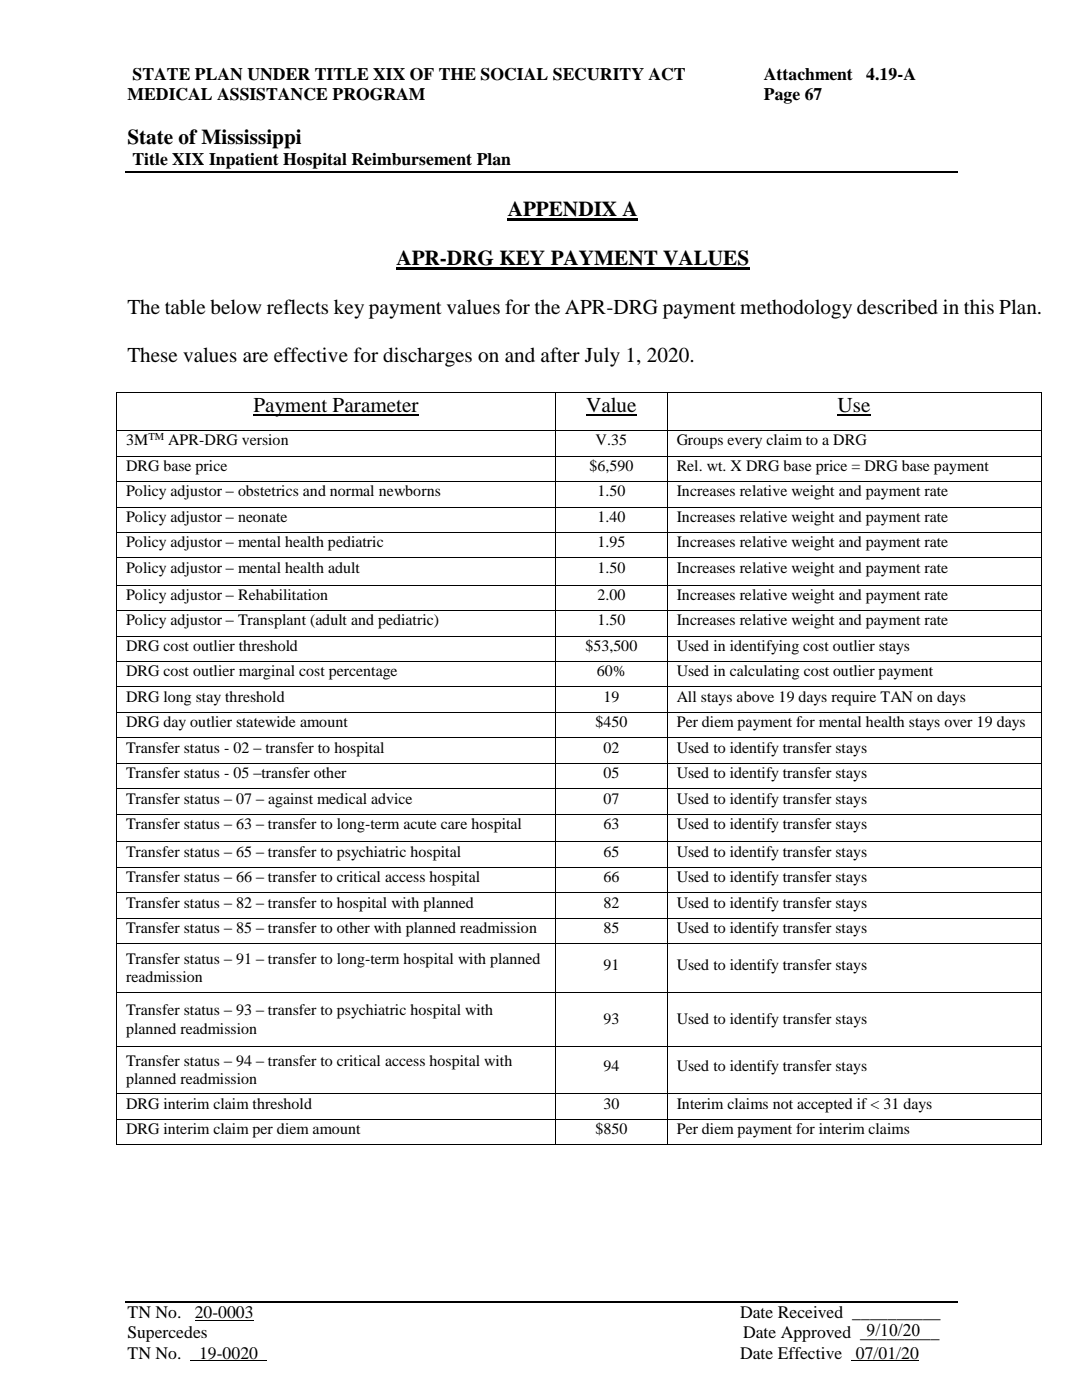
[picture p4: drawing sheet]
<svg xmlns="http://www.w3.org/2000/svg" width="216mm" height="279mm" viewBox="0 0 216 279" stroke-linecap="round" stroke-linejoin="round" font-family="sans-serif">
<defs><g id="words">
<g font-size="4.2">
<text x="25.4" y="28.7">State of Mississippi</text>
<text x="101.3" y="43.2">APPENDIX A</text>
<text x="79.1" y="52.9">APR-DRG KEY PAYMENT VALUES</text>
<text x="25.4" y="62.6">The table below reflects key payment values for the APR-DRG payment methodology described in this Plan.</text>
<text x="25.4" y="72.3">These values are effective for discharges on and after July 1, 2020.</text>
<text x="50.6" y="82.2">Payment Parameter</text>
<text x="116.9" y="82.2">Value</text>
<text x="167.1" y="82.2">Use</text>
</g>
<g font-size="3.5">
<text x="26.5" y="16">STATE PLAN UNDER TITLE XIX OF THE SOCIAL SECURITY ACT</text>
<text x="152.4" y="16">Attachment</text>
<text x="172.8" y="16">4.19-A</text>
<text x="25.4" y="20">MEDICAL ASSISTANCE PROGRAM</text>
<text x="152.4" y="20">Page 67</text>
<text x="26.5" y="33">Title XIX Inpatient Hospital Reimbursement Plan</text>
<text x="25.4" y="263.1">TN No.</text>
<text x="38.9" y="263.1">20-0003</text>
<text x="147.7" y="263.1">Date Received __________</text>
<text x="25.4" y="267.1">Supercedes</text>
<text x="148.3" y="267.1">Date Approved _________</text>
<text x="172.9" y="266.6">9/10/20</text>
<text x="25.4" y="271.1">TN No.</text>
<text x="39.8" y="271.1">19-0020</text>
<text x="147.7" y="271.1">Date Effective</text>
<text x="170.8" y="271.1">07/01/20</text>
</g>
<g font-size="3.2">
<text x="25.2" y="88.9">3M</text>
<text x="33.6" y="88.9">APR-DRG version</text>
<text x="118.9" y="88.9">V.35</text>
<text x="135" y="88.9">Groups every claim to a DRG</text>
<text x="25.2" y="94">DRG base price</text>
<text x="117.6" y="94">$6,590</text>
<text x="135" y="94">Rel. wt. X DRG base price = DRG base payment</text>
<text x="25.2" y="99.1">Policy adjustor – obstetrics and normal newborns</text>
<text x="119.2" y="99.1">1.50</text>
<text x="135" y="99.1">Increases relative weight and payment rate</text>
<text x="25.2" y="104.2">Policy adjustor – neonate</text>
<text x="119.2" y="104.2">1.40</text>
<text x="135" y="104.2">Increases relative weight and payment rate</text>
<text x="25.2" y="109.2">Policy adjustor – mental health pediatric</text>
<text x="119.2" y="109.2">1.95</text>
<text x="135" y="109.2">Increases relative weight and payment rate</text>
<text x="25.2" y="114.3">Policy adjustor – mental health adult</text>
<text x="25.2" y="119.7">Policy adjustor – Rehabilitation</text>
<text x="119.2" y="114.3">1.50</text>
<text x="119.2" y="119.7">2.00</text>
<text x="135" y="114.3">Increases relative weight and payment rate</text>
<text x="135" y="119.7">Increases relative weight and payment rate</text>
<text x="25.2" y="124.8">Policy adjustor – Transplant (adult and pediatric)</text>
<text x="119.2" y="124.8">1.50</text>
<text x="135" y="124.8">Increases relative weight and payment rate</text>
<text x="25.2" y="129.9">DRG cost outlier threshold</text>
<text x="116.8" y="129.9">$53,500</text>
<text x="135" y="129.9">Used in identifying cost outlier stays</text>
<text x="25.2" y="135">DRG cost outlier marginal cost percentage</text>
<text x="119.1" y="135">60%</text>
<text x="135" y="135">Used in calculating cost outlier payment</text>
<text x="25.2" y="140.1">DRG long stay threshold</text>
<text x="120.4" y="140.1">19</text>
<text x="135" y="140.1">All stays above 19 days require TAN on days</text>
<text x="25.2" y="145.1">DRG day outlier statewide amount</text>
<text x="118.8" y="145.1">$450</text>
<text x="135" y="145.1">Per diem payment for mental health stays over 19 days</text>
<text x="25.2" y="150.2">Transfer status - 02 – transfer to hospital</text>
<text x="25.2" y="155.3">Transfer status - 05 –transfer other</text>
<text x="120.4" y="150.2">02</text>
<text x="120.4" y="155.3">05</text>
<text x="135" y="150.2">Used to identify transfer stays</text>
<text x="135" y="155.3">Used to identify transfer stays</text>
<text x="25.2" y="160.4">Transfer status – 07 – against medical advice</text>
<text x="120.4" y="160.4">07</text>
<text x="135" y="160.4">Used to identify transfer stays</text>
<text x="25.2" y="165.5">Transfer status – 63 – transfer to long-term acute care hospital</text>
<text x="120.4" y="165.5">63</text>
<text x="135" y="165.5">Used to identify transfer stays</text>
<text x="25.2" y="171">Transfer status – 65 – transfer to psychiatric hospital</text>
<text x="120.4" y="171">65</text>
<text x="135" y="171">Used to identify transfer stays</text>
<text x="25.2" y="176">Transfer status – 66 – transfer to critical access hospital</text>
<text x="120.4" y="176">66</text>
<text x="135" y="176">Used to identify transfer stays</text>
<text x="25.2" y="181.1">Transfer status – 82 – transfer to hospital with planned</text>
<text x="120.4" y="181.1">82</text>
<text x="135" y="181.1">Used to identify transfer stays</text>
<text x="25.2" y="186.2">Transfer status – 85 – transfer to other with planned readmission</text>
<text x="120.4" y="186.2">85</text>
<text x="135" y="186.2">Used to identify transfer stays</text>
<text x="25.2" y="192.4">Transfer status – 91 – transfer to long-term hospital with planned</text>
<text x="25.2" y="196.1">readmission</text>
<text x="120.4" y="193.5">91</text>
<text x="135" y="193.5">Used to identify transfer stays</text>
<text x="25.2" y="202.6">Transfer status – 93 – transfer to psychiatric hospital with</text>
<text x="25.2" y="206.3">planned readmission</text>
<text x="120.4" y="204.3">93</text>
<text x="135" y="204.3">Used to identify transfer stays</text>
<text x="25.2" y="212.7">Transfer status – 94 – transfer to critical access hospital with</text>
<text x="120.4" y="213.7">94</text>
<text x="135" y="213.7">Used to identify transfer stays</text>
<text x="25.2" y="216.4">planned readmission</text>
<text x="25.2" y="221.2">DRG interim claim threshold</text>
<text x="120.4" y="221.2">30</text>
<text x="135" y="221.2">Interim claims not accepted if &lt; 31 days</text>
<text x="25.2" y="226.3">DRG interim claim per diem amount</text>
<text x="118.8" y="226.3">$850</text>
<text x="135" y="226.3">Per diem payment for interim claims</text>
</g>
<text font-size="2.1" x="29.6" y="87.8">TM</text>
</g></defs>
<path d="M24.9 34.3h166.1M24.9 259.7h166.1" fill="none" stroke="#000" stroke-width=".25"/>
<g fill="none" stroke="#000" stroke-width=".2">
<path d="M23.2 78.4v7.5M23.3 78.3h87.5M110.9 78.4v7.5M111 78.3h22M133.1 78.4v7.5M133.2 78.3h74.5M207.8 78.4v7.5M23.2 86v4.9M23.2 91.1v4.9M23.2 96.2v4.9M23.3 85.9h87.5M23.3 91h87.5"/>
<path d="M23.3 96.1h87.5M110.9 86v4.9M110.9 91.1v4.9M110.9 96.2v4.9M111 85.9h22M111 91h22M111 96.1h22M133.1 86v4.9M133.1 91.1v4.9M133.1 96.2v4.9M133.2 85.9h74.5M133.2 91h74.5"/>
<path d="M133.2 96.1h74.5M207.8 86v4.9M207.8 91.1v4.9M207.8 96.2v4.9M23.2 101.3v4.9M23.2 106.4v4.9M23.2 111.4v5.3M23.2 116.9v4.9M23.3 101.2h87.5M23.3 106.3h87.5M23.3 111.4h87.5M23.3 116.8h87.5"/>
<path d="M110.9 101.3v4.9M110.9 106.4v4.9M110.9 111.4v5.3M110.9 116.9v4.9M111 101.2h22M111 106.3h22M111 111.4h22M111 116.8h22M133.1 101.3v4.9M133.1 106.4v4.9M133.1 111.4v5.3M133.1 116.9v4.9"/>
<path d="M133.2 101.2h74.5M133.2 106.3h74.5M133.2 111.4h74.5M133.2 116.8h74.5M207.8 101.3v4.9M207.8 106.4v4.9M207.8 111.4v5.3M207.8 116.9v4.9M23.2 121.9v4.9M23.2 127v4.9M23.2 132.1v4.9M23.2 137.2v4.9"/>
<path d="M23.3 121.9h87.5M23.3 126.9h87.5M23.3 132h87.5M23.3 137.1h87.5M110.9 121.9v4.9M110.9 127v4.9M110.9 132.1v4.9M110.9 137.2v4.9M111 121.9h22M111 126.9h22M111 132h22M111 137.1h22"/>
<path d="M133.1 121.9v4.9M133.1 127v4.9M133.1 132.1v4.9M133.1 137.2v4.9M133.2 121.9h74.5M133.2 126.9h74.5M133.2 132h74.5M133.2 137.1h74.5M207.8 121.9v4.9M207.8 127v4.9M207.8 132.1v4.9M207.8 137.2v4.9"/>
<path d="M23.2 142.3v4.9M23.2 147.3v4.9M23.2 152.4v4.9M23.2 157.5v4.9M23.3 142.2h87.5M23.3 147.3h87.5M23.3 152.3h87.5M23.3 157.4h87.5M110.9 142.3v4.9M110.9 147.3v4.9M110.9 152.4v4.9M110.9 157.5v4.9"/>
<path d="M111 142.2h22M111 147.3h22M111 152.3h22M111 157.4h22M133.1 142.3v4.9M133.1 147.3v4.9M133.1 152.4v4.9M133.1 157.5v4.9M133.2 142.2h74.5M133.2 147.3h74.5M133.2 152.3h74.5M133.2 157.4h74.5"/>
<path d="M207.8 142.3v4.9M207.8 147.3v4.9M207.8 152.4v4.9M207.8 157.5v4.9M23.2 162.6v5.3M23.2 168.1v4.9M23.2 173.2v4.9M23.2 178.2v5M23.3 162.5h87.5M23.3 168h87.5M23.3 173.1h87.5M23.3 178.2h87.5"/>
<path d="M110.9 162.6v5.3M110.9 168.1v4.9M110.9 173.2v4.9M110.9 178.2v5M111 162.5h22M111 168h22M111 173.1h22M111 178.2h22M133.1 162.6v5.3M133.1 168.1v4.9M133.1 173.2v4.9M133.1 178.2v5"/>
<path d="M133.2 162.5h74.5M133.2 168h74.5M133.2 173.1h74.5M133.2 178.2h74.5M207.8 162.6v5.3M207.8 168.1v4.9M207.8 173.2v4.9M207.8 178.2v5M23.2 183.3v4.9M23.2 188.4v9.5M23.2 198.1v10.6M23.3 183.2h87.5"/>
<path d="M23.3 188.3h87.5M23.3 198h87.5M110.9 183.3v4.9M110.9 188.4v9.5M110.9 198.1v10.6M111 183.2h22M111 188.3h22M111 198h22M133.1 183.3v4.9M133.1 188.4v9.5M133.1 198.1v10.6M133.2 183.2h74.5"/>
<path d="M133.2 188.3h74.5M133.2 198h74.5M207.8 183.3v4.9M207.8 188.4v9.5M207.8 198.1v10.6M23.2 208.9v9.3M23.2 218.3v5M23.3 208.8h87.5M23.3 218.3h87.5M110.9 208.9v9.3M110.9 218.3v5M111 208.8h22"/>
<path d="M111 218.3h22M133.1 208.9v9.3M133.1 218.3v5M133.2 208.8h74.5M133.2 218.3h74.5M207.8 208.9v9.3M207.8 218.3v5M23.2 223.4v4.9M23.3 223.3h87.5M23.5 228.4h87.3M110.9 223.4v4.9M111 223.3h22"/>
<path d="M111.1 228.4h21.9M133.1 223.4v4.9M133.2 223.3h74.5M133.4 228.4h74.3M207.8 223.4v4.9M38 271.6h15.3M38.9 263.5h11.7M169.9 271.6h13.5"/>
</g>
<path d="M79.1 53.6h70.4M101.3 43.9h26" fill="none" stroke="#000" stroke-width=".42"/>
<path d="M50.6 82.8h33M116.9 82.8h10.2M167.1 82.8h6.6" fill="none" stroke="#000" stroke-width=".21"/>
<g fill="#000">
<path d="M23.2 78.2h.1v.2h-.1z" fill-rule="evenodd"/>
<path d="M23.2 78.2h.1v.2h-.1z" fill-rule="evenodd"/>
<path d="M110.8 78.2h.2v.2h-.2z" fill-rule="evenodd"/>
<path d="M133 78.2h.2v.2h-.2z" fill-rule="evenodd"/>
<path d="M207.7 78.2h.1v.2h-.1z" fill-rule="evenodd"/>
<path d="M207.7 78.2h.1v.2h-.1z" fill-rule="evenodd"/>
<path d="M23.2 85.9h.1v.1h-.1z" fill-rule="evenodd"/>
<path d="M23.2 90.9h.1v.2h-.1z" fill-rule="evenodd"/>
<path d="M23.2 96h.1v.2h-.1z" fill-rule="evenodd"/>
<path d="M110.8 85.9h.2v.1h-.2z" fill-rule="evenodd"/>
<path d="M110.8 90.9h.2v.2h-.2z" fill-rule="evenodd"/>
<path d="M110.8 96h.2v.2h-.2z" fill-rule="evenodd"/>
<path d="M133 85.9h.2v.1h-.2z" fill-rule="evenodd"/>
<path d="M133 90.9h.2v.2h-.2z" fill-rule="evenodd"/>
<path d="M133 96h.2v.2h-.2z" fill-rule="evenodd"/>
<path d="M207.7 85.9h.1v.1h-.1z" fill-rule="evenodd"/>
<path d="M207.7 90.9h.1v.2h-.1z" fill-rule="evenodd"/>
<path d="M207.7 96h.1v.2h-.1z" fill-rule="evenodd"/>
<path d="M23.2 101.1h.1v.2h-.1z" fill-rule="evenodd"/>
<path d="M23.2 106.2h.1v.2h-.1z" fill-rule="evenodd"/>
<path d="M23.2 111.3h.1v.1h-.1z" fill-rule="evenodd"/>
<path d="M23.2 116.7h.1v.2h-.1z" fill-rule="evenodd"/>
<path d="M110.8 101.1h.2v.2h-.2z" fill-rule="evenodd"/>
<path d="M110.8 106.2h.2v.2h-.2z" fill-rule="evenodd"/>
<path d="M110.8 111.3h.2v.1h-.2z" fill-rule="evenodd"/>
<path d="M110.8 116.7h.2v.2h-.2z" fill-rule="evenodd"/>
<path d="M133 101.1h.2v.2h-.2z" fill-rule="evenodd"/>
<path d="M133 106.2h.2v.2h-.2z" fill-rule="evenodd"/>
<path d="M133 111.3h.2v.1h-.2z" fill-rule="evenodd"/>
<path d="M133 116.7h.2v.2h-.2z" fill-rule="evenodd"/>
<path d="M207.7 101.1h.1v.2h-.1z" fill-rule="evenodd"/>
<path d="M207.7 106.2h.1v.2h-.1z" fill-rule="evenodd"/>
<path d="M207.7 111.3h.1v.1h-.1z" fill-rule="evenodd"/>
<path d="M207.7 116.7h.1v.2h-.1z" fill-rule="evenodd"/>
<path d="M23.2 121.8h.1v.1h-.1z" fill-rule="evenodd"/>
<path d="M23.2 126.8h.1v.2h-.1z" fill-rule="evenodd"/>
<path d="M23.2 131.9h.1v.2h-.1z" fill-rule="evenodd"/>
<path d="M23.2 137h.1v.2h-.1z" fill-rule="evenodd"/>
<path d="M110.8 121.8h.2v.1h-.2z" fill-rule="evenodd"/>
<path d="M110.8 126.8h.2v.2h-.2z" fill-rule="evenodd"/>
<path d="M110.8 131.9h.2v.2h-.2z" fill-rule="evenodd"/>
<path d="M110.8 137h.2v.2h-.2z" fill-rule="evenodd"/>
<path d="M133 121.8h.2v.1h-.2z" fill-rule="evenodd"/>
<path d="M133 126.8h.2v.2h-.2z" fill-rule="evenodd"/>
<path d="M133 131.9h.2v.2h-.2z" fill-rule="evenodd"/>
<path d="M133 137h.2v.2h-.2z" fill-rule="evenodd"/>
<path d="M207.7 121.8h.1v.1h-.1z" fill-rule="evenodd"/>
<path d="M207.7 126.8h.1v.2h-.1z" fill-rule="evenodd"/>
<path d="M207.7 131.9h.1v.2h-.1z" fill-rule="evenodd"/>
<path d="M207.7 137h.1v.2h-.1z" fill-rule="evenodd"/>
<path d="M23.2 142.1h.1v.2h-.1z" fill-rule="evenodd"/>
<path d="M23.2 147.2h.1v.1h-.1z" fill-rule="evenodd"/>
<path d="M23.2 152.2h.1v.2h-.1z" fill-rule="evenodd"/>
<path d="M23.2 157.3h.1v.2h-.1z" fill-rule="evenodd"/>
<path d="M110.8 142.1h.2v.2h-.2z" fill-rule="evenodd"/>
<path d="M110.8 147.2h.2v.1h-.2z" fill-rule="evenodd"/>
<path d="M110.8 152.2h.2v.2h-.2z" fill-rule="evenodd"/>
<path d="M110.8 157.3h.2v.2h-.2z" fill-rule="evenodd"/>
<path d="M133 142.1h.2v.2h-.2z" fill-rule="evenodd"/>
<path d="M133 147.2h.2v.1h-.2z" fill-rule="evenodd"/>
<path d="M133 152.2h.2v.2h-.2z" fill-rule="evenodd"/>
<path d="M133 157.3h.2v.2h-.2z" fill-rule="evenodd"/>
<path d="M207.7 142.1h.1v.2h-.1z" fill-rule="evenodd"/>
<path d="M207.7 147.2h.1v.1h-.1z" fill-rule="evenodd"/>
<path d="M207.7 152.2h.1v.2h-.1z" fill-rule="evenodd"/>
<path d="M207.7 157.3h.1v.2h-.1z" fill-rule="evenodd"/>
<path d="M23.2 162.4h.1v.2h-.1z" fill-rule="evenodd"/>
<path d="M23.2 167.9h.1v.2h-.1z" fill-rule="evenodd"/>
<path d="M23.2 173h.1v.2h-.1z" fill-rule="evenodd"/>
<path d="M23.2 178.1h.1v.1h-.1z" fill-rule="evenodd"/>
<path d="M110.8 162.4h.2v.2h-.2z" fill-rule="evenodd"/>
<path d="M110.8 167.9h.2v.2h-.2z" fill-rule="evenodd"/>
<path d="M110.8 173h.2v.2h-.2z" fill-rule="evenodd"/>
<path d="M110.8 178.1h.2v.1h-.2z" fill-rule="evenodd"/>
<path d="M133 162.4h.2v.2h-.2z" fill-rule="evenodd"/>
<path d="M133 167.9h.2v.2h-.2z" fill-rule="evenodd"/>
<path d="M133 173h.2v.2h-.2z" fill-rule="evenodd"/>
<path d="M133 178.1h.2v.1h-.2z" fill-rule="evenodd"/>
<path d="M207.7 162.4h.1v.2h-.1z" fill-rule="evenodd"/>
<path d="M207.7 167.9h.1v.2h-.1z" fill-rule="evenodd"/>
<path d="M207.7 173h.1v.2h-.1z" fill-rule="evenodd"/>
<path d="M207.7 178.1h.1v.1h-.1z" fill-rule="evenodd"/>
<path d="M23.2 183.2h.1v.1h-.1z" fill-rule="evenodd"/>
<path d="M23.2 188.2h.1v.2h-.1z" fill-rule="evenodd"/>
<path d="M23.2 197.9h.1v.2h-.1z" fill-rule="evenodd"/>
<path d="M110.8 183.2h.2v.1h-.2z" fill-rule="evenodd"/>
<path d="M110.8 188.2h.2v.2h-.2z" fill-rule="evenodd"/>
<path d="M110.8 197.9h.2v.2h-.2z" fill-rule="evenodd"/>
<path d="M133 183.2h.2v.1h-.2z" fill-rule="evenodd"/>
<path d="M133 188.2h.2v.2h-.2z" fill-rule="evenodd"/>
<path d="M133 197.9h.2v.2h-.2z" fill-rule="evenodd"/>
<path d="M207.7 183.2h.1v.1h-.1z" fill-rule="evenodd"/>
<path d="M207.7 188.2h.1v.2h-.1z" fill-rule="evenodd"/>
<path d="M207.7 197.9h.1v.2h-.1z" fill-rule="evenodd"/>
<path d="M23.2 208.7h.1v.2h-.1z" fill-rule="evenodd"/>
<path d="M23.2 218.2h.1v.1h-.1z" fill-rule="evenodd"/>
<path d="M110.8 208.7h.2v.2h-.2z" fill-rule="evenodd"/>
<path d="M110.8 218.2h.2v.1h-.2z" fill-rule="evenodd"/>
<path d="M133 208.7h.2v.2h-.2z" fill-rule="evenodd"/>
<path d="M133 218.2h.2v.1h-.2z" fill-rule="evenodd"/>
<path d="M207.7 208.7h.1v.2h-.1z" fill-rule="evenodd"/>
<path d="M207.7 218.2h.1v.1h-.1z" fill-rule="evenodd"/>
<path d="M23.2 223.3h.1v.1h-.1z" fill-rule="evenodd"/>
<path d="M23.2 228.3h.1v.2h-.1z" fill-rule="evenodd"/>
<path d="M23.2 228.3h.1v.2h-.1z" fill-rule="evenodd"/>
<path d="M23.3 228.3h.2v.2h-.2z" fill-rule="evenodd"/>
<path d="M110.8 223.3h.2v.1h-.2z" fill-rule="evenodd"/>
<path d="M110.8 228.3h.2v.2h-.2z" fill-rule="evenodd"/>
<path d="M111 228.3h.1v.2h-.1z" fill-rule="evenodd"/>
<path d="M133 223.3h.2v.1h-.2z" fill-rule="evenodd"/>
<path d="M133 228.3h.2v.2h-.2z" fill-rule="evenodd"/>
<path d="M133.2 228.3h.2v.2h-.2z" fill-rule="evenodd"/>
<path d="M207.7 223.3h.1v.1h-.1z" fill-rule="evenodd"/>
<path d="M207.7 228.3h.1v.2h-.1z" fill-rule="evenodd"/>
</g>
<use href="#words"/>
</svg>
